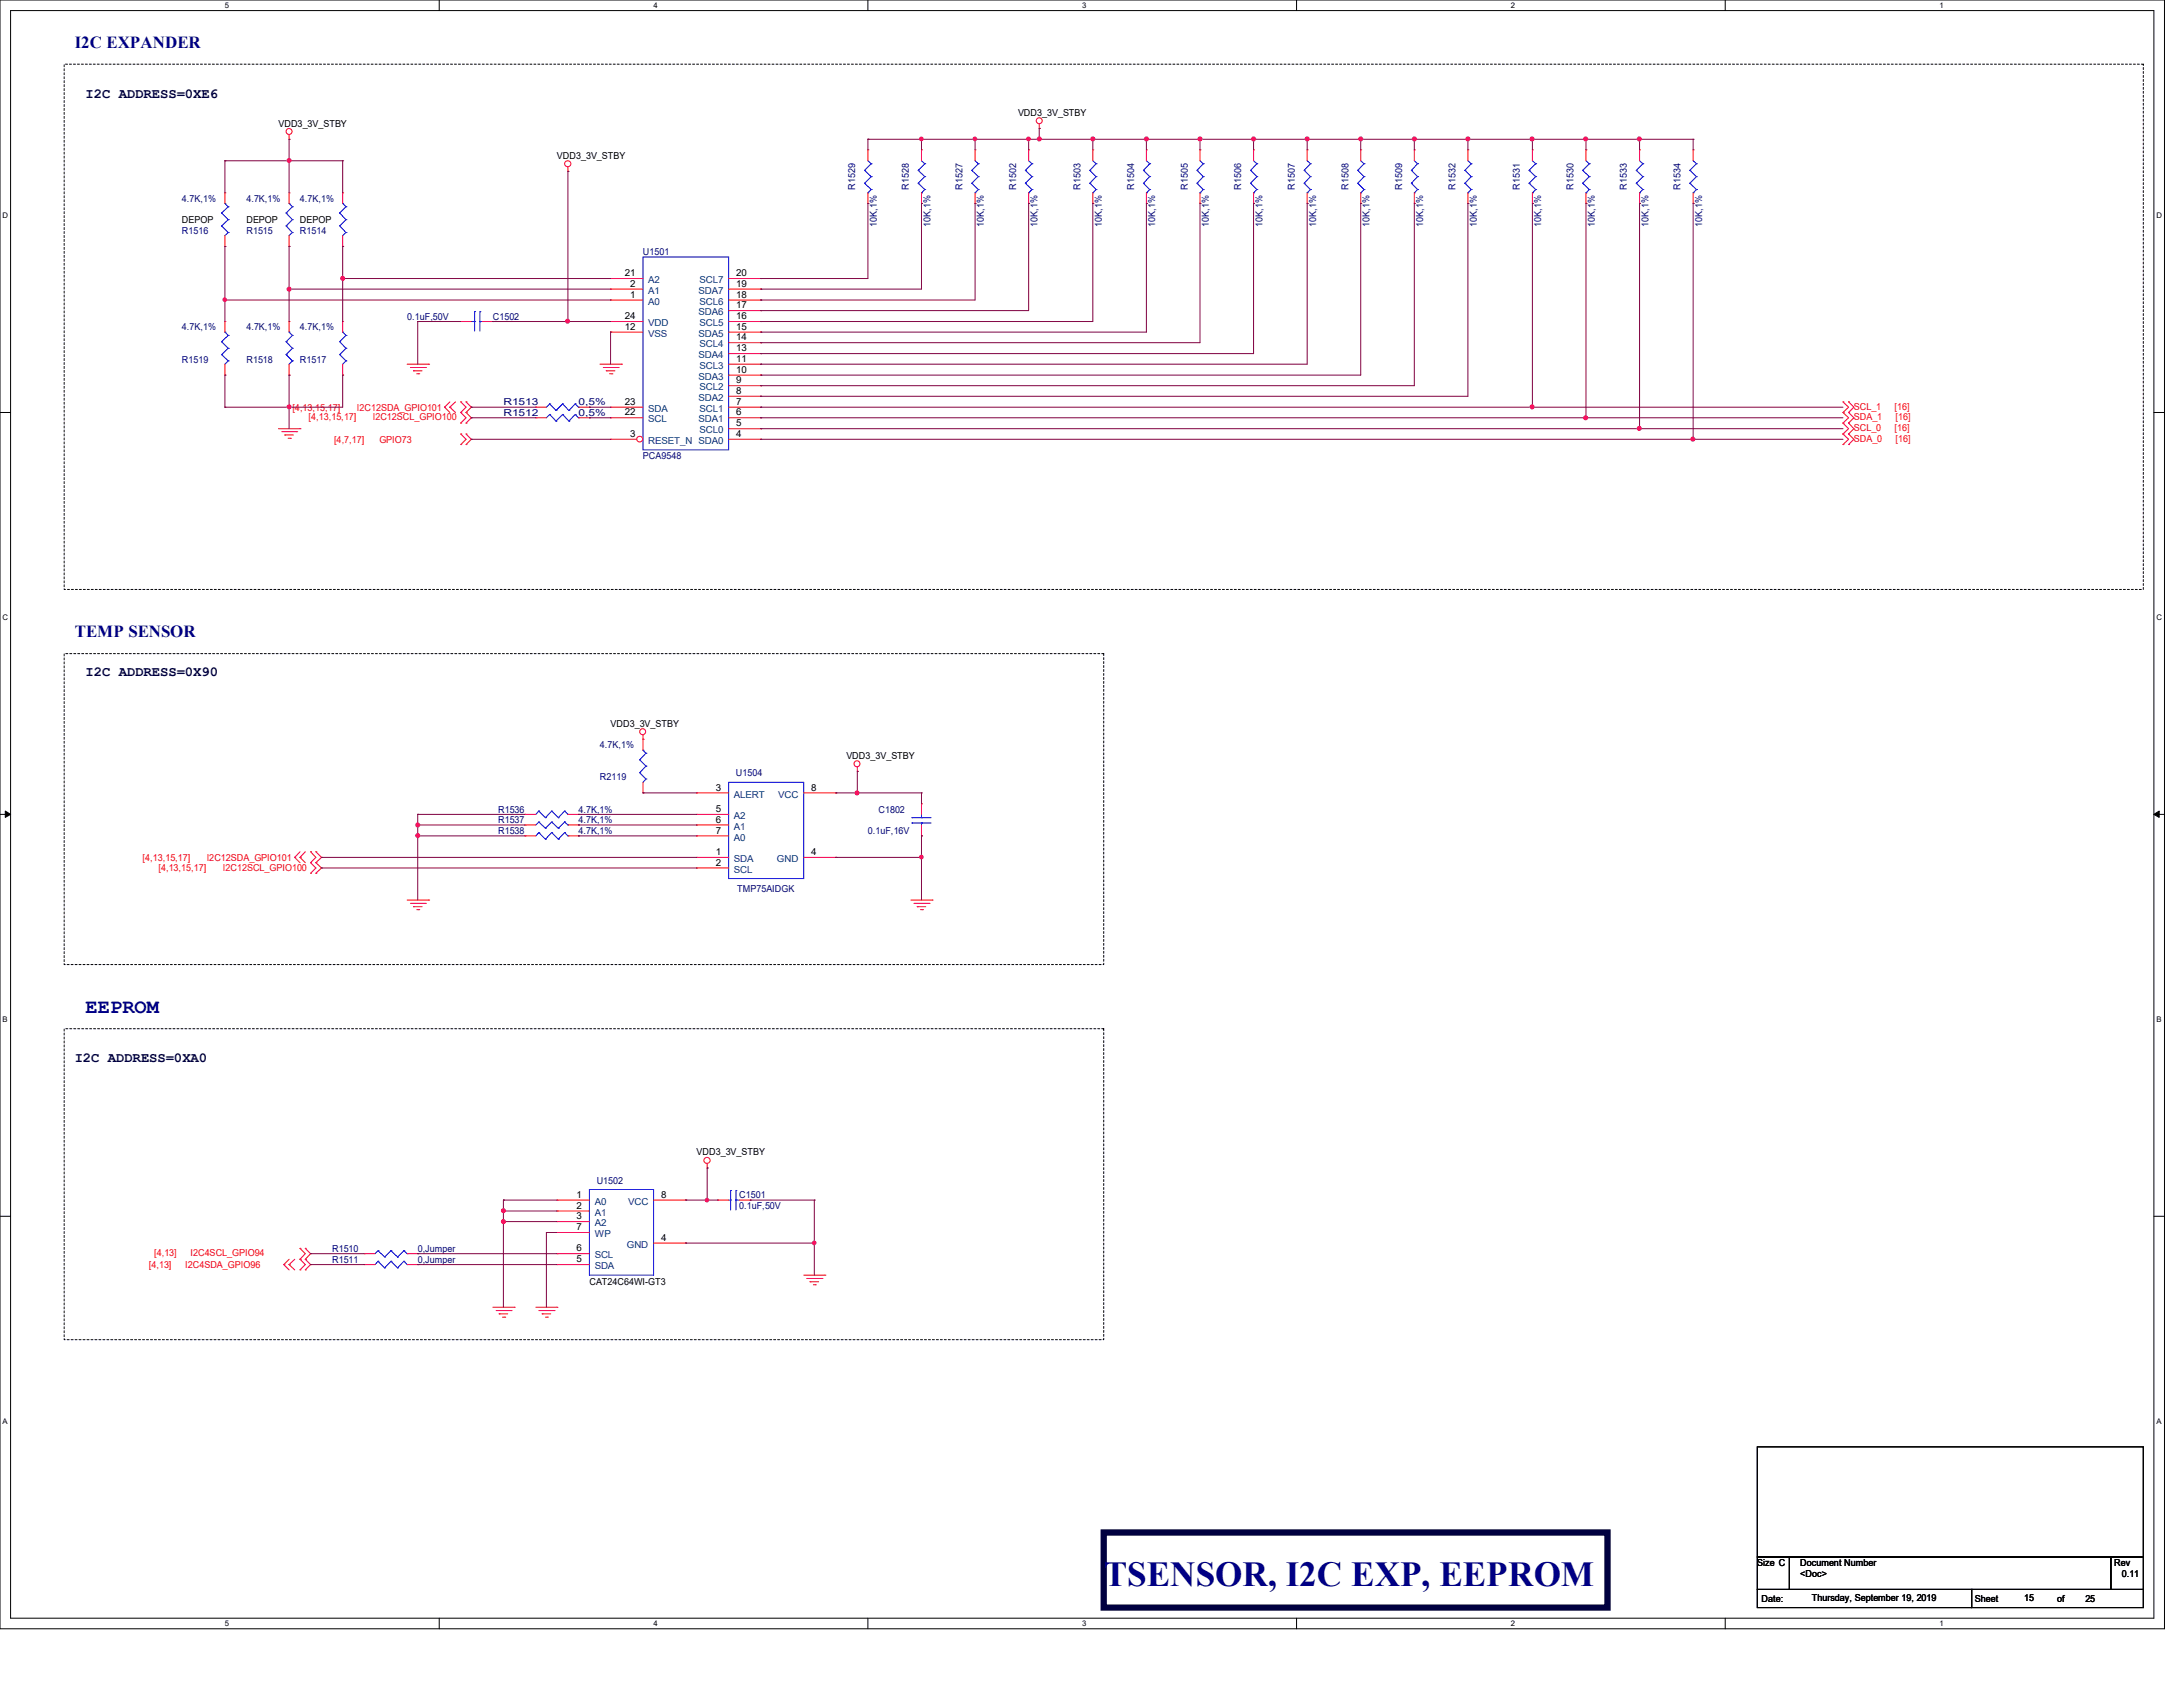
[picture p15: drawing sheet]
<svg xmlns="http://www.w3.org/2000/svg" width="279mm" height="216mm" viewBox="0 0 279 216" stroke-linecap="round" stroke-linejoin="round" font-family="sans-serif">
<defs><g id="words">
<text font-size="4.5" fill="#000080" x="141.3" y="203">TSENSOR, I2C EXP, EEPROM</text>
<text font-size="2.6" fill="#000080" x="11" y="129.7">EEPROM</text>
<g font-size="2.2" fill="#000080">
<text x="9.6" y="6.1">I2C EXPANDER</text>
<text x="9.6" y="81.5">TEMP SENSOR</text>
</g>
<g font-size="1.8" fill="#000040">
<text x="11" y="12.5">I2C ADDRESS=0XE6</text>
<text x="11" y="86.5">I2C ADDRESS=0X90</text>
<text x="9.6" y="135.9">I2C ADDRESS=0XA0</text>
</g>
<g font-size="1.2">
<text x="35.6" y="16.2">VDD3_3V_STBY</text>
<text x="130.3" y="14.9">VDD3_3V_STBY</text>
<text x="71.3" y="20.3">VDD3_3V_STBY</text>
<text x="23.3" y="28.6">DEPOP</text>
<text x="31.5" y="28.6">DEPOP</text>
<text x="38.4" y="28.6">DEPOP</text>
<text x="80" y="35.3">21</text>
<text x="94.2" y="35.3">20</text>
<text x="80" y="40.9">24</text>
<text x="80.6" y="38.1">1</text>
<text x="80.6" y="36.7">2</text>
<text x="94.2" y="39.5">17</text>
<text x="94.2" y="36.7">19</text>
<text x="94.2" y="40.9">16</text>
<text x="94.2" y="38.1">18</text>
<text x="80" y="42.2">12</text>
<text x="94.2" y="47.7">10</text>
<text x="94.2" y="45">13</text>
<text x="94.2" y="42.2">15</text>
<text x="94.2" y="46.3">11</text>
<text x="94.2" y="43.6">14</text>
<text x="80" y="53.2">22</text>
<text x="80" y="51.8">23</text>
<text x="94.2" y="53.2">6</text>
<text x="94.2" y="50.4">8</text>
<text x="94.2" y="51.8">7</text>
<text x="94.2" y="49.1">9</text>
<text x="80.6" y="55.9">3</text>
<text x="94.2" y="55.9">4</text>
<text x="94.2" y="54.6">5</text>
<text x="78.1" y="93">VDD3_3V_STBY</text>
<text x="91.6" y="101.2">3</text>
<text x="103.8" y="101.2">8</text>
<text x="108.3" y="97.2">VDD3_3V_STBY</text>
<text x="91.6" y="103.9">5</text>
<text x="91.6" y="105.3">6</text>
<text x="91.6" y="106.7">7</text>
<text x="91.6" y="109.4">1</text>
<text x="91.6" y="110.8">2</text>
<text x="103.8" y="109.4">4</text>
<text x="89.2" y="147.9">VDD3_3V_STBY</text>
<text x="73.8" y="153.3">1</text>
<text x="73.8" y="154.7">2</text>
<text x="84.6" y="153.3">8</text>
<text x="73.8" y="156">3</text>
<text x="73.8" y="157.4">7</text>
<text x="73.8" y="161.5">5</text>
<text x="73.8" y="160.1">6</text>
<text x="84.6" y="158.8">4</text>
<text x="75.4" y="164.5">CAT24C64WI-GT3</text>
<text x="224.9" y="200.4">Size C</text>
<text x="230.4" y="200.4">Document Number</text>
<text x="230.4" y="201.8">&lt;Doc&gt;</text>
<text x="270.6" y="200.4">Rev</text>
<text x="271.6" y="201.8">0.11</text>
<text x="225.5" y="205.1">Date:</text>
<text x="231.9" y="204.9">Thursday, September 19, 2019</text>
<text x="252.8" y="205.1">Sheet</text>
<text x="259.1" y="204.9">15</text>
<text x="263.3" y="205.1">of</text>
<text x="266.9" y="205.1">25</text>
</g>
<g font-size="1.2" fill="#000080">
<text x="23.3" y="29.9">R1516</text>
<text x="23.3" y="25.8">4.7K,1%</text>
<text x="31.5" y="29.9">R1515</text>
<text x="31.5" y="25.8">4.7K,1%</text>
<text x="38.4" y="29.9">R1514</text>
<text x="38.4" y="25.8">4.7K,1%</text>
<text x="109.5" y="24.3" transform="rotate(-90 109.5 24.3)">R1529</text>
<text x="112.2" y="29" transform="rotate(-90 112.2 29)">10K,1%</text>
<text x="116.3" y="24.3" transform="rotate(-90 116.3 24.3)">R1528</text>
<text x="119.1" y="29" transform="rotate(-90 119.1 29)">10K,1%</text>
<text x="123.2" y="24.3" transform="rotate(-90 123.2 24.3)">R1527</text>
<text x="125.9" y="29" transform="rotate(-90 125.9 29)">10K,1%</text>
<text x="130" y="24.3" transform="rotate(-90 130 24.3)">R1502</text>
<text x="132.8" y="29" transform="rotate(-90 132.8 29)">10K,1%</text>
<text x="138.3" y="24.3" transform="rotate(-90 138.3 24.3)">R1503</text>
<text x="141" y="29" transform="rotate(-90 141 29)">10K,1%</text>
<text x="145.2" y="24.3" transform="rotate(-90 145.2 24.3)">R1504</text>
<text x="147.9" y="29" transform="rotate(-90 147.9 29)">10K,1%</text>
<text x="152" y="24.3" transform="rotate(-90 152 24.3)">R1505</text>
<text x="154.7" y="29" transform="rotate(-90 154.7 29)">10K,1%</text>
<text x="158.9" y="24.3" transform="rotate(-90 158.9 24.3)">R1506</text>
<text x="161.6" y="29" transform="rotate(-90 161.6 29)">10K,1%</text>
<text x="165.7" y="24.3" transform="rotate(-90 165.7 24.3)">R1507</text>
<text x="168.4" y="29" transform="rotate(-90 168.4 29)">10K,1%</text>
<text x="172.6" y="24.3" transform="rotate(-90 172.6 24.3)">R1508</text>
<text x="175.3" y="29" transform="rotate(-90 175.3 29)">10K,1%</text>
<text x="179.4" y="24.3" transform="rotate(-90 179.4 24.3)">R1509</text>
<text x="182.2" y="29" transform="rotate(-90 182.2 29)">10K,1%</text>
<text x="186.3" y="24.3" transform="rotate(-90 186.3 24.3)">R1532</text>
<text x="189" y="29" transform="rotate(-90 189 29)">10K,1%</text>
<text x="194.5" y="24.3" transform="rotate(-90 194.5 24.3)">R1531</text>
<text x="197.3" y="29" transform="rotate(-90 197.3 29)">10K,1%</text>
<text x="201.4" y="24.3" transform="rotate(-90 201.4 24.3)">R1530</text>
<text x="204.1" y="29" transform="rotate(-90 204.1 29)">10K,1%</text>
<text x="208.2" y="24.3" transform="rotate(-90 208.2 24.3)">R1533</text>
<text x="211" y="29" transform="rotate(-90 211 29)">10K,1%</text>
<text x="215.1" y="24.3" transform="rotate(-90 215.1 24.3)">R1534</text>
<text x="217.8" y="29" transform="rotate(-90 217.8 29)">10K,1%</text>
<text x="82.3" y="32.7">U1501</text>
<text x="52.1" y="40.9">0.1uF,50V</text>
<text x="63.1" y="40.9">C1502</text>
<text x="23.3" y="46.4">R1519</text>
<text x="23.3" y="42.3">4.7K,1%</text>
<text x="31.5" y="46.4">R1518</text>
<text x="31.5" y="42.3">4.7K,1%</text>
<text x="38.4" y="46.4">R1517</text>
<text x="38.4" y="42.3">4.7K,1%</text>
<text x="64.4" y="53.3">R1512</text>
<text x="64.4" y="51.9">R1513</text>
<text x="74" y="53.3">0,5%</text>
<text x="74" y="51.9">0,5%</text>
<text x="82.3" y="58.7">PCA9548</text>
<text x="76.8" y="95.8">4.7K,1%</text>
<text x="76.8" y="99.9">R2119</text>
<text x="94.2" y="99.3">U1504</text>
<text x="63.8" y="104">R1536</text>
<text x="63.8" y="105.4">R1537</text>
<text x="63.8" y="106.7">R1538</text>
<text x="74" y="104">4.7K,1%</text>
<text x="74" y="105.4">4.7K,1%</text>
<text x="74" y="106.7">4.7K,1%</text>
<text x="111.1" y="106.7">0.1uF,16V</text>
<text x="112.4" y="104">C1802</text>
<text x="94.4" y="114.1">TMP75AIDGK</text>
<text x="76.4" y="151.5">U1502</text>
<text x="94.6" y="153.4">C1501</text>
<text x="94.6" y="154.7">0.1uF,50V</text>
<text x="42.5" y="160.2">R1510</text>
<text x="42.5" y="161.6">R1511</text>
<text x="53.5" y="160.2">0,Jumper</text>
<text x="53.5" y="161.6">0,Jumper</text>
</g>
<g font-size="1.2" fill="#004080">
<text x="83" y="39">A0</text>
<text x="83" y="37.6">A1</text>
<text x="83" y="36.2">A2</text>
<text x="83" y="41.7">VDD</text>
<text x="89.4" y="40.3">SDA6</text>
<text x="89.4" y="37.6">SDA7</text>
<text x="89.5" y="41.7">SCL5</text>
<text x="89.5" y="39">SCL6</text>
<text x="89.5" y="36.2">SCL7</text>
<text x="83" y="43.1">VSS</text>
<text x="89.4" y="45.8">SDA4</text>
<text x="89.4" y="43.1">SDA5</text>
<text x="89.5" y="47.2">SCL3</text>
<text x="89.5" y="44.4">SCL4</text>
<text x="83" y="52.7">SDA</text>
<text x="89.4" y="51.3">SDA2</text>
<text x="89.4" y="48.6">SDA3</text>
<text x="89.5" y="52.7">SCL1</text>
<text x="89.5" y="50">SCL2</text>
<text x="83" y="54.1">SCL</text>
<text x="83" y="56.8">RESET_N SDA0</text>
<text x="89.4" y="54.1">SDA1</text>
<text x="89.5" y="55.5">SCL0</text>
<text x="93.9" y="102.1">ALERT</text>
<text x="93.9" y="104.8">A2</text>
<text x="93.9" y="106.2">A1</text>
<text x="93.9" y="107.6">A0</text>
<text x="99.6" y="102.1">VCC</text>
<text x="93.9" y="110.3">SDA</text>
<text x="93.9" y="111.7">SCL</text>
<text x="99.4" y="110.3">GND</text>
<text x="76.1" y="154.2">A0</text>
<text x="76.1" y="155.6">A1</text>
<text x="80.4" y="154.2">VCC</text>
<text x="76.1" y="156.9">A2</text>
<text x="76.1" y="158.3">WP</text>
<text x="76.1" y="161">SCL</text>
<text x="80.2" y="159.7">GND</text>
<text x="76.1" y="162.4">SDA</text>
</g>
<g font-size="1.2" fill="#f00">
<text x="37.4" y="52.6">[4,13,15,17]</text>
<text x="39.5" y="53.8">[4,13,15,17]</text>
<text x="45.7" y="52.6">I2C12SDA_GPIO101</text>
<text x="47.7" y="53.8">I2C12SCL_GPIO100</text>
<text x="237.3" y="52.4">SCL_1</text>
<text x="237.3" y="53.8">SDA_1</text>
<text x="242.5" y="52.4">[16]</text>
<text x="242.6" y="53.8">[16]</text>
<text x="42.8" y="56.7">[4,7,17]</text>
<text x="48.6" y="56.7">GPIO73</text>
<text x="237.3" y="55.2">SCL_0</text>
<text x="237.3" y="56.6">SDA_0</text>
<text x="242.5" y="55.2">[16]</text>
<text x="242.6" y="56.6">[16]</text>
<text x="18.2" y="110.2">[4,13,15,17]</text>
<text x="20.3" y="111.4">[4,13,15,17]</text>
<text x="26.5" y="110.2">I2C12SDA_GPIO101</text>
<text x="28.5" y="111.4">I2C12SCL_GPIO100</text>
<text x="19.7" y="160.8">[4,13]</text>
<text x="24.4" y="160.8">I2C4SCL_GPIO94</text>
<text x="19" y="162.3">[4,13]</text>
<text x="23.7" y="162.3">I2C4SDA_GPIO96</text>
</g>
<g font-size="1">
<text x="28.8" y="1">5</text>
<text x="83.7" y="1">4</text>
<text x="138.5" y="1">3</text>
<text x="193.4" y="1">2</text>
<text x="248.2" y="1">1</text>
<text x=".3" y="27.9">D</text>
<text x="276" y="27.9">D</text>
<text x=".3" y="79.4">C</text>
<text x="276" y="79.4">C</text>
<text x=".3" y="130.8">B</text>
<text x="276" y="130.8">B</text>
<text x=".3" y="182.2">A</text>
<text x="276" y="182.2">A</text>
<text x="28.8" y="208.1">5</text>
<text x="83.7" y="208.1">4</text>
<text x="138.5" y="208.1">3</text>
<text x="193.4" y="208.1">2</text>
<text x="248.2" y="208.1">1</text>
</g>
</g></defs>
<path d="M0 0h277v208.4h-277zM1.4 1.4h274.3v205.7h-274.3z" fill="none" stroke="#000" stroke-width=".13"/>
<g fill="#fff">
<path d="M28.8 .1h.5v1.1h-.5z"/>
<path d="M28.8 207.2h.5v1.1h-.5z"/>
</g>
<path d="M56.2 0v1.4M56.2 207.1v1.3" fill="none" stroke="#000" stroke-width=".13"/>
<g fill="#fff">
<path d="M83.7 .1h.5v1.1h-.5z"/>
<path d="M83.7 207.2h.5v1.1h-.5z"/>
</g>
<path d="M111.1 0v1.4M111.1 207.1v1.3" fill="none" stroke="#000" stroke-width=".13"/>
<g fill="#fff">
<path d="M138.5 .1h.6v1.1h-.6z"/>
<path d="M138.5 207.2h.6v1.1h-.6z"/>
</g>
<path d="M165.9 0v1.4M165.9 207.1v1.3" fill="none" stroke="#000" stroke-width=".13"/>
<g fill="#fff">
<path d="M193.4 .1h.5v1.1h-.5z"/>
<path d="M193.4 207.2h.5v1.1h-.5z"/>
</g>
<path d="M220.8 0v1.4M220.8 207.1v1.3" fill="none" stroke="#000" stroke-width=".13"/>
<g fill="#fff">
<path d="M248.2 .1h.6v1.1h-.6z"/>
<path d="M248.2 207.2h.6v1.1h-.6z"/>
<path d="M.3 27.1h.8v1.1h-.8z"/>
<path d="M276 27.1h.7v1.1h-.7z"/>
<path d="M.3 78.5h.8v1.1h-.8z"/>
<path d="M276 78.5h.7v1.1h-.7z"/>
</g>
<path d="M0 52.8h1.4M275.7 52.8h1.3" fill="none" stroke="#000" stroke-width=".13"/>
<g fill="#fff">
<path d="M.3 129.9h.7v1.1h-.7z"/>
<path d="M276 129.9h.6v1.1h-.6z"/>
</g>
<path d="M0 104.2h1.4M275.7 104.2h1.3" fill="none" stroke="#000" stroke-width=".13"/>
<path d="M.7 103.8l.7 .4-.7 .4zM275.7 104.2l.7-.4v.8z" fill="#000" stroke="#000" stroke-width=".13"/>
<g fill="#fff">
<path d="M.3 181.4h.7v1.1h-.7z"/>
<path d="M276 181.4h.6v1.1h-.6z"/>
</g>
<path d="M0 155.7h1.4M275.7 155.7h1.3M224.9 185.2h49.4v14.1h-49.4zM224.9 199.3h4.1v4.1h-4.1zM229 199.3h41.2v4.1h-41.2zM270.2 199.3h4.1v4.1h-4.1zM224.9 203.4h27.4v2.3h-27.4zM252.3 203.4h22v2.3h-22z" fill="none" stroke="#000" stroke-width=".13"/>
<path d="M8.2 8.2h266.1v67.2h-266.1zM8.2 83.7h133.1v39.7h-133.1zM8.2 131.7h133.1v39.7h-133.1z" fill="none" stroke="#000" stroke-width=".13" stroke-dasharray=".3 .3"/>
<path d="M141.3 196.1h64.4v9.6h-64.4z" fill="none" stroke="#000040" stroke-width=".8"/>
<g fill="none" stroke="#f00" stroke-width=".13">
<path d="M37 17.8h.1M37 17.3v.5M133 16.4h.1M133 15.9v.5M139.9 19.2h.1M139.9 19.2v1.4M146.7 19.2h.1M146.7 19.2v1.4M153.6 19.2h.1M153.6 19.2v1.4M160.4 19.2h.1M160.4 19.2v1.4"/>
<path d="M167.3 19.2h.1M167.3 19.2v1.4M174.2 19.2h.1M174.2 19.2v1.4M181 19.2h.1M181 19.2v1.4M187.9 19.2h.1M187.9 19.2v1.4M196.1 19.2h.1M196.1 19.2v1.4M28.8 31.5h.1M28.8 24.7h.1"/>
<path d="M28.8 24.7v1.3M28.8 30.1v1.4M37 31.5h.1M37 24.7h.1M37 24.7v1.3M37 30.1v1.4M72.7 21.9h.1M72.7 21.4v.5M78.1 38.4h.1M78.1 37h.1M78.1 35.6h.1M78.1 37h4.2"/>
<path d="M78.1 38.4h4.2M78.1 35.6h4.2M93.3 39.8h4.1M93.3 37h4.1M93.3 38.4h4.1M93.3 35.6h4.1M97.4 39.8h.1M97.4 37h.1M97.4 38.4h.1M97.4 35.6h.1M139.9 26h.1M139.9 24.7v1.3"/>
<path d="M146.7 26h.1M146.7 24.7v1.3M153.6 26h.1M153.6 24.7v1.3M160.4 26h.1M160.4 24.7v1.3M167.3 26h.1M167.3 24.7v1.3M174.2 26h.1M174.2 24.7v1.3M181 26h.1M181 24.7v1.3"/>
<path d="M187.9 26h.1M187.9 24.7v1.3M196.1 26h.1M196.1 24.7v1.3M35.6 54.9h2.8M36.1 55.2h1.9M36.4 55.7h.1M36.4 55.7h1.1M36.9 56.1h.3M37 48h.1M37 41.1h.1M37 41.1v1.4"/>
<path d="M37 46.6v1.4M37.2 56.1h.1M38 55.2h.1M38.4 54.9h.1M43.9 48h.1M43.9 41.1h.1M43.9 41.1v1.4M43.9 46.6v1.4M52.1 46.6h2.8M52.5 47h1.9M52.9 47.5h.1M52.9 47.5h1.1"/>
<path d="M53.3 47.8h.3M53.6 47.8h.1M54.4 47h.1M54.9 46.6h.1M56.9 52.1h.1M56.9 52.1l.7 .7M57.6 52.1h.1M57.6 52.1l.7 .7M57.6 51.4l-.7 .7M58.3 51.4l-.7 .7M59 56.9h.1M59 55.5h.1"/>
<path d="M59 52.8h.1M59 54.1h.1M59 51.4h.1M59 41.1h.1M59 55.5l.6 .7-.6 .7M59 52.8l.6 .7-.6 .6M59 51.4l.6 .7-.6 .7M59 41.1h1.3M59.6 55.5h.1M59.6 56.9h.1M59.6 54.1h.1M59.6 52.8h.1"/>
<path d="M59.6 51.4h.1M59.6 55.5l.7 .7-.7 .7M59.6 52.8l.7 .7-.7 .6M59.6 51.4l.7 .7-.7 .7M61.7 41.1h1.4M63.1 41.1h.1M68.6 53.5h.1M68.6 52.1h.1M68.6 53.5h1.3M68.6 52.1h1.3M74 53.5h1.4M74 52.1h1.4"/>
<path d="M75.4 53.5h.1M75.4 52.1h.1M76.8 46.6h2.7M77.2 47h1.9M77.6 47.5h.1M77.6 47.5h1.1M78 47.8h.3M78.1 53.5h.1M78.1 52.1h.1M78.1 53.5h4.2M78.1 52.1h4.2M78.3 47.8h.1"/>
<path d="M79.1 47h.1M79.5 46.6h.1M93.3 46.6h4.1M93.3 54.9h4.1M93.3 53.5h4.1M93.3 41.1h4.1M93.3 52.1h4.1M93.3 56.2h4.1M93.3 50.7h4.1M93.3 48h4.1M93.3 45.3h4.1M93.3 42.5h4.1"/>
<path d="M93.3 49.4h4.1M93.3 43.9h4.1M97.4 56.2h.1M97.4 53.5h.1M97.4 50.7h.1M97.4 48h.1M97.4 45.3h.1M97.4 42.5h.1M97.4 54.9h.1M97.4 52.1h.1M97.4 49.4h.1M97.4 46.6h.1"/>
<path d="M97.4 43.9h.1M97.4 41.1h.1M235.9 52.8h.1M235.9 51.4h.1M235.9 54.1h.1M235.9 55.5h.1M235.9 56.9h.1M235.9 51.4l.7 .7-.7 .7M235.9 52.8l.7 .7-.7 .6M235.9 54.1l.7 .8-.7 .6M235.9 55.5l.7 .7-.7 .7M236.6 52.8h.1"/>
<path d="M236.6 51.4h.1M236.6 54.1h.1M236.6 55.5h.1M236.6 56.9h.1M236.6 51.4l.7 .7-.7 .7M236.6 52.8l.7 .7-.7 .6M236.6 54.1l.7 .8-.7 .6M236.6 55.5l.7 .7-.7 .7M82.3 94.6h.1M82.3 94.1v1.9M109.7 98.7h.1M109.7 98.2v.5"/>
<path d="M37.7 109.7h.1M37.7 109.7l.7 .7M38.4 109.7h.1M38.4 109.7l.7 .7M38.4 109l-.7 .7M39.1 109l-.7 .7M39.8 110.4h.1M39.8 109h.1M39.8 111.8h.1M39.8 109l.6 .7-.6 .7M39.8 110.4l.6 .7-.6 .7M40.4 109h.1"/>
<path d="M40.4 110.4h.1M40.4 111.8h.1M40.4 109l.7 .7-.7 .7M40.4 110.4l.7 .7-.7 .7M52.1 115.2h2.8M52.5 115.6h1.9M52.9 116h.1M52.9 116h1.1M53.3 116.4h.3M53.6 116.4h.1M54.4 115.6h.1M54.9 115.2h.1"/>
<path d="M67.2 104.2h.1M67.2 105.6h.1M67.2 107h.1M67.2 104.2h1.4M67.2 105.6h1.4M67.2 107h1.4M72.7 104.2h1.3M72.7 105.6h1.3M72.7 107h1.3M74 104.2h.1M74 105.6h.1M74 107h.1"/>
<path d="M82.3 101.5h.1M82.3 100.1v1.4M116.6 115.2h2.7M117 115.6h1.9M117.4 116h.1M117.4 116h1.1M117.8 116.4h.3M117.9 107h.1M117.9 102.9h.1M117.9 102.9v1.3M117.9 105.6v1.4M118.1 116.4h.1"/>
<path d="M118.9 115.6h.1M119.3 115.2h.1M38.4 159.8h.1M38.4 159.8l.7 .6-.7 .8M39.1 159.8h.1M39.1 159.8l.7 .6-.7 .8M71.3 153.6h.1M71.3 155h.1M71.3 156.3h.1M71.3 157.7h.1M71.3 153.6h4.1M71.3 155h4.1"/>
<path d="M71.3 156.3h4.1M71.3 157.7h4.1M83.7 153.6h4.1M83.7 159.1h4.1M87.8 153.6h.1M87.8 159.1h.1M90.5 149.5h.1M90.5 148.9v.6M91.9 153.6h.1M91.9 153.6h1.4M94.6 153.6h1.4M96 153.6h.1"/>
<path d="M36.3 161.8h.1M36.3 161.8l.7 .7M37 161.8h.1M37 161.8l.7 .7M37 161.2l-.7 .6M37.7 161.2l-.7 .6M38.4 162.5h.1M38.4 161.2h.1M38.4 161.2l.7 .6-.7 .7M39.1 161.2h.1M39.1 162.5h.1M39.1 161.2l.7 .6-.7 .7"/>
<path d="M46.6 160.4h.1M46.6 161.8h.1M46.6 161.8h1.4M46.6 160.4h1.4M52.1 161.8h1.4M52.1 160.4h1.4M53.5 160.4h.1M53.5 161.8h.1M63.1 167.3h2.7M63.5 167.7h1.9M63.9 168.1h.1M63.9 168.1h1.1"/>
<path d="M64.3 168.6h.3M64.6 168.6h.1M65.4 167.7h.1M65.8 167.3h.1M68.6 167.3h2.7M69 167.7h1.9M69.4 168.1h.1M69.4 168.1h1.1M69.8 168.6h.3M70.1 168.6h.1M70.9 167.7h.1M71.3 167.3h.1"/>
<path d="M71.3 161.8h.1M71.3 160.4h.1M71.3 161.8h4.1M71.3 160.4h4.1M102.9 163.2h2.7M103.3 163.6h1.9M103.7 164h.1M103.7 164h1.1M104.1 164.4h.3M104.4 164.4h.1M105.2 163.6h.1M105.6 163.2h.1"/>
<circle cx="37" cy="16.8" r=".38"/>
<circle cx="133" cy="15.5" r=".38"/>
<circle cx="72.7" cy="21" r=".39"/>
<circle cx="82.3" cy="93.6" r=".38"/>
<circle cx="109.7" cy="97.7" r=".38"/>
<circle cx="90.5" cy="148.5" r=".39"/>
</g>
<g fill="none" stroke="#00f" stroke-width=".13">
<path d="M28.4 28.9h.1M28.4 27.3h.1M28.4 28.9l.8 .9M28.4 27.3l.8 .8M28.8 26h.1M28.8 26l.4 .5M29.2 29.8h.1M29.2 28.1h.1M29.2 26.5h.1M29.2 29.8l-.4 .3M29.2 28.1l-.8 .8M29.2 26.5l-.8 .8"/>
<path d="M36.6 28.9h.1M36.6 27.3h.1M36.6 28.9l.8 .9M36.6 27.3l.8 .8M37 26h.1M37 26l.4 .5M37.4 29.8h.1M37.4 28.1h.1M37.4 26.5h.1M37.4 29.8l-.4 .3M37.4 28.1l-.8 .8M37.4 26.5l-.8 .8"/>
<path d="M60.7 39.9h.1M60.7 39.9v2.5M61.4 39.9h.1M61.4 39.9v2.5M82.3 32.9h11v24.7h-11zM139.5 21.8h.1M139.5 23.5h.1M139.5 21.8l.8 .8M139.5 23.5l.8 .8M139.9 24.7h.1M139.9 20.6l.4 .4M140.3 21h.1"/>
<path d="M140.3 22.6h.1M140.3 24.3h.1M140.3 21l-.8 .8M140.3 22.6l-.8 .9M140.3 24.3l-.4 .4M146.3 21.8h.1M146.3 23.5h.1M146.3 21.8l.9 .8M146.3 23.5l.9 .8M146.7 24.7h.1M146.7 20.6l.5 .4M147.2 21h.1"/>
<path d="M147.2 22.6h.1M147.2 24.3h.1M147.2 21l-.9 .8M147.2 22.6l-.9 .9M147.2 24.3l-.5 .4M153.2 21.8h.1M153.2 23.5h.1M153.2 21.8l.8 .8M153.2 23.5l.8 .8M153.6 24.7h.1M153.6 20.6l.4 .4M154 21h.1"/>
<path d="M154 22.6h.1M154 24.3h.1M154 21l-.8 .8M154 22.6l-.8 .9M154 24.3l-.4 .4M160.1 21.8h.1M160.1 23.5h.1M160.1 21.8l.8 .8M160.1 23.5l.8 .8M160.4 24.7h.1M160.4 20.6l.5 .4M160.9 21h.1"/>
<path d="M160.9 22.6h.1M160.9 24.3h.1M160.9 21l-.8 .8M160.9 22.6l-.8 .9M160.9 24.3l-.5 .4M166.9 21.8h.1M166.9 23.5h.1M166.9 21.8l.8 .8M166.9 23.5l.8 .8M167.3 24.7h.1M167.3 20.6l.4 .4M167.7 21h.1"/>
<path d="M167.7 22.6h.1M167.7 24.3h.1M167.7 21l-.8 .8M167.7 22.6l-.8 .9M167.7 24.3l-.4 .4M173.8 21.8h.1M173.8 23.5h.1M173.8 21.8l.8 .8M173.8 23.5l.8 .8M174.2 24.7h.1M174.2 20.6l.4 .4M174.6 21h.1"/>
<path d="M174.6 22.6h.1M174.6 24.3h.1M174.6 21l-.8 .8M174.6 22.6l-.8 .9M174.6 24.3l-.4 .4M180.6 21.8h.1M180.6 23.5h.1M180.6 21.8l.8 .8M180.6 23.5l.8 .8M181 24.7h.1M181 20.6l.4 .4M181.4 21h.1"/>
<path d="M181.4 22.6h.1M181.4 24.3h.1M181.4 21l-.8 .8M181.4 22.6l-.8 .9M181.4 24.3l-.4 .4M187.5 21.8h.1M187.5 23.5h.1M187.5 21.8l.8 .8M187.5 23.5l.8 .8M187.9 24.7h.1M187.9 20.6l.4 .4M188.3 21h.1"/>
<path d="M188.3 22.6h.1M188.3 24.3h.1M188.3 21l-.8 .8M188.3 22.6l-.8 .9M188.3 24.3l-.4 .4M195.7 21.8h.1M195.7 23.5h.1M195.7 21.8l.9 .8M195.7 23.5l.9 .8M196.1 24.7h.1M196.1 20.6l.5 .4M196.6 21h.1"/>
<path d="M196.6 22.6h.1M196.6 24.3h.1M196.6 21l-.9 .8M196.6 22.6l-.9 .9M196.6 24.3l-.5 .4M36.6 45.4h.1M36.6 43.7h.1M36.6 45.4l.8 .8M36.6 43.7l.8 .9M37 42.5h.1M37 42.5l.4 .4M37.4 46.2h.1"/>
<path d="M37.4 44.6h.1M37.4 42.9h.1M37.4 46.2l-.4 .4M37.4 44.6l-.8 .8M37.4 42.9l-.8 .8M43.5 45.4h.1M43.5 43.7h.1M43.5 45.4l.8 .8M43.5 43.7l.8 .9M43.9 42.5h.1M43.9 42.5l.4 .4M44.3 46.2h.1"/>
<path d="M44.3 44.6h.1M44.3 42.9h.1M44.3 46.2l-.4 .4M44.3 44.6l-.8 .8M44.3 42.9l-.8 .8M60.3 41.1h.4M60.7 41.1h.1M61.4 41.1h.1M61.4 41.1h.3M70.4 53h.1M70.4 51.7h.1M70.4 53l-.5 .5"/>
<path d="M70.4 53l.8 .9M70.4 51.7l-.5 .4M70.4 51.7l.8 .8M71.2 53.9h.1M71.2 52.5h.1M72 53h.1M72 51.7h.1M72 53l-.8 .9M72 53l.8 .9M72 51.7l-.8 .8M72 51.7l.8 .8M72.8 53.9h.1"/>
<path d="M72.8 52.5h.1M73.6 53h.1M73.6 51.7h.1M73.6 53l-.8 .9M73.6 53l.4 .5M73.6 51.7l-.8 .8M73.6 51.7l.4 .4M74 53.5h.1M74 52.1h.1M81.9 98.9h.1M81.9 97.2h.1M81.9 98.9l.8 .8"/>
<path d="M81.9 97.2l.8 .8M82.3 96h.1M82.3 96l.4 .4M82.7 99.7h.1M82.7 98h.1M82.7 96.4h.1M82.7 99.7l-.4 .4M82.7 98l-.8 .9M82.7 96.4l-.8 .8M69 103.8h.1M69 105.2h.1M69 106.6h.1"/>
<path d="M69 103.8l-.4 .4M69 103.8l.8 .8M69 105.2l-.4 .4M69 105.2l.8 .8M69 106.6l-.4 .4M69 106.6l.8 .8M69.8 104.6h.1M69.8 106h.1M69.8 107.4h.1M70.6 103.8h.1M70.6 105.2h.1M70.6 106.6h.1"/>
<path d="M70.6 103.8l-.8 .8M70.6 103.8l.9 .8M70.6 105.2l-.8 .8M70.6 105.2l.9 .8M70.6 106.6l-.8 .8M70.6 106.6l.9 .8M71.5 104.6h.1M71.5 106h.1M71.5 107.4h.1M72.3 103.8h.1M72.3 105.2h.1M72.3 106.6h.1"/>
<path d="M72.3 103.8l-.8 .8M72.3 103.8l.4 .4M72.3 105.2l-.8 .8M72.3 105.2l.4 .4M72.3 106.6l-.8 .8M72.3 106.6l.4 .4M72.7 104.2h.1M72.7 105.6h.1M72.7 107h.1M116.7 104.6h.1M116.7 105.3h.1M116.7 104.6h2.5"/>
<path d="M116.7 105.3h2.5M117.9 105.3h.1M117.9 104.6h.1M117.9 104.2v.4M117.9 105.3v.3M75.4 152.2h8.3v11h-8.3zM93.3 153.6h.2M93.5 153.6h.1M93.5 152.4h.1M93.5 152.4v2.5M94.2 152.4h.1M94.2 153.6h.1"/>
<path d="M94.2 153.6h.4M94.2 152.4v2.5M48.4 160.1h.1M48.4 161.4h.1M48.4 160.1l-.4 .3M48.4 160.1l.8 .8M48.4 161.4l-.4 .4M48.4 161.4l.8 .9M49.2 160.9h.1M49.2 162.3h.1M50 160.1h.1M50 161.4h.1"/>
<path d="M50 160.1l-.8 .8M50 160.1l.9 .8M50 161.4l-.8 .9M50 161.4l.9 .9M50.9 160.9h.1M50.9 162.3h.1M51.7 160.1h.1M51.7 161.4h.1M51.7 160.1l-.8 .8M51.7 160.1l.4 .3M51.7 161.4l-.8 .9M51.7 161.4l.4 .4"/>
<path d="M52.1 160.4h.1M52.1 161.8h.1"/>
</g>
<circle cx="81.9" cy="56.2" r=".37" fill="#fff" stroke="#f00" stroke-width=".13"/>
<g fill="none" stroke="#f00" stroke-width=".13">
<path d="M111.1 19.2h.1M111.1 19.2v1.4M117.9 19.2h.1M117.9 19.2v1.4M124.8 19.2h.1M124.8 19.2v1.4M131.7 19.2h.1M131.7 19.2v1.4M203 19.2h.1M203 19.2v1.4M209.8 19.2h.1M209.8 19.2v1.4"/>
<path d="M216.7 19.2h.1M216.7 19.2v1.4M43.9 31.5h.1M43.9 24.7h.1M43.9 24.7v1.3M43.9 30.1v1.4M111.1 26h.1M111.1 24.7v1.3M117.9 26h.1M117.9 24.7v1.3M124.8 26h.1M124.8 24.7v1.3"/>
<path d="M131.7 26h.1M131.7 24.7v1.3M203 26h.1M203 24.7v1.3M209.8 26h.1M209.8 24.7v1.3M216.7 26h.1M216.7 24.7v1.3M28.8 48h.1M28.8 41.1h.1M28.8 41.1v1.4M28.8 46.6v1.4"/>
<path d="M78.1 56.2h.1M78.1 42.5h.1M78.1 41.1h.1M78.1 56.2h3.4M78.1 42.5h4.2M78.1 41.1h4.2M89.2 101.5h.1M89.2 104.2h.1M89.2 105.6h.1M89.2 107h.1M89.2 109.7h.1M89.2 111.1h.1"/>
<path d="M89.2 101.5h4.1M89.2 109.7h4.1M89.2 104.2h4.1M89.2 105.6h4.1M89.2 107h4.1M89.2 111.1h4.1M102.9 101.5h4.1M102.9 109.7h4.1M107 101.5h.1M107 109.7h.1"/>
</g>
<g fill="none" stroke="#00f" stroke-width=".13">
<path d="M43.5 28.9h.1M43.5 27.3h.1M43.5 28.9l.8 .9M43.5 27.3l.8 .8M43.9 26h.1M43.9 26l.4 .5M44.3 29.8h.1M44.3 28.1h.1M44.3 26.5h.1M44.3 29.8l-.4 .3M44.3 28.1l-.8 .8M44.3 26.5l-.8 .8"/>
<path d="M110.7 21.8h.1M110.7 23.5h.1M110.7 21.8l.8 .8M110.7 23.5l.8 .8M111.1 24.7h.1M111.1 20.6l.4 .4M111.5 21h.1M111.5 22.6h.1M111.5 24.3h.1M111.5 21l-.8 .8M111.5 22.6l-.8 .9M111.5 24.3l-.4 .4"/>
<path d="M117.5 21.8h.1M117.5 23.5h.1M117.5 21.8l.9 .8M117.5 23.5l.9 .8M117.9 24.7h.1M117.9 20.6l.5 .4M118.4 21h.1M118.4 22.6h.1M118.4 24.3h.1M118.4 21l-.9 .8M118.4 22.6l-.9 .9M118.4 24.3l-.5 .4"/>
<path d="M124.4 21.8h.1M124.4 23.5h.1M124.4 21.8l.8 .8M124.4 23.5l.8 .8M124.8 24.7h.1M124.8 20.6l.4 .4M125.2 21h.1M125.2 22.6h.1M125.2 24.3h.1M125.2 21l-.8 .8M125.2 22.6l-.8 .9M125.2 24.3l-.4 .4"/>
<path d="M131.2 21.8h.1M131.2 23.5h.1M131.2 21.8l.9 .8M131.2 23.5l.9 .8M131.7 24.7h.1M131.7 20.6l.4 .4M132.1 21h.1M132.1 22.6h.1M132.1 24.3h.1M132.1 21l-.9 .8M132.1 22.6l-.9 .9M132.1 24.3l-.4 .4"/>
<path d="M202.6 21.8h.1M202.6 23.5h.1M202.6 21.8l.8 .8M202.6 23.5l.8 .8M203 24.7h.1M203 20.6l.4 .4M203.4 21h.1M203.4 22.6h.1M203.4 24.3h.1M203.4 21l-.8 .8M203.4 22.6l-.8 .9M203.4 24.3l-.4 .4"/>
<path d="M209.4 21.8h.1M209.4 23.5h.1M209.4 21.8l.9 .8M209.4 23.5l.9 .8M209.8 24.7h.1M209.8 20.6l.5 .4M210.3 21h.1M210.3 22.6h.1M210.3 24.3h.1M210.3 21l-.9 .8M210.3 22.6l-.9 .9M210.3 24.3l-.5 .4"/>
<path d="M216.3 21.8h.1M216.3 23.5h.1M216.3 21.8l.8 .8M216.3 23.5l.8 .8M216.7 24.7h.1M216.7 20.6l.4 .4M217.1 21h.1M217.1 22.6h.1M217.1 24.3h.1M217.1 21l-.8 .8M217.1 22.6l-.8 .9M217.1 24.3l-.4 .4"/>
<path d="M28.4 45.4h.1M28.4 43.7h.1M28.4 45.4l.8 .8M28.4 43.7l.8 .9M28.8 42.5h.1M28.8 42.5l.4 .4M29.2 46.2h.1M29.2 44.6h.1M29.2 42.9h.1M29.2 46.2l-.4 .4M29.2 44.6l-.8 .8M29.2 42.9l-.8 .8"/>
<path d="M93.3 100.1h9.6v12.3h-9.6z"/>
</g>
<g fill="none" stroke="#800040" stroke-width=".13">
<path d="M37 17.8h.1M37 17.8v6.9M111.1 17.8h.1M111.1 17.8v1.4M111.1 17.8h105.6M117.9 17.8h.1M117.9 17.8v1.4M124.8 17.8h.1M124.8 17.8v1.4M131.7 17.8h.1M131.7 17.8v1.4M133 16.4h.1"/>
<path d="M133 17.8h.1M133 16.4v1.4M139.9 17.8h.1M139.9 17.8v1.4M146.7 17.8h.1M146.7 17.8v1.4M153.6 17.8h.1M153.6 17.8v1.4M160.4 17.8h.1M160.4 17.8v1.4M167.3 17.8h.1M167.3 17.8v1.4"/>
<path d="M174.2 17.8h.1M174.2 17.8v1.4M181 17.8h.1M181 17.8v1.4M187.9 17.8h.1M187.9 17.8v1.4M196.1 17.8h.1M196.1 17.8v1.4M203 17.8h.1M203 17.8v1.4M209.8 17.8h.1M209.8 17.8v1.4"/>
<path d="M216.7 17.8h.1M216.7 17.8v1.4M28.8 31.5h.1M28.8 38.4h.1M28.8 20.6h.1M28.8 20.6v4.1M28.8 31.5v9.6M28.8 38.4h49.3M28.8 20.6h15.1M37 31.5h.1M37 37h.1M37 20.6h.1"/>
<path d="M37 31.5v9.6M37 37h41.1M43.9 31.5h.1M43.9 35.6h.1M43.9 20.6h.1M43.9 20.6v4.1M43.9 31.5v9.6M43.9 35.6h34.2M72.7 21.9h.1M72.7 21.9v19.2M97.4 35.6h.1M97.4 37h.1"/>
<path d="M97.4 38.4h.1M97.4 39.8h.1M111.1 26h.1M111.1 26v9.6h-13.7M117.9 26h.1M117.9 26v11h-20.5M124.8 26h.1M124.8 26v12.4h-27.4M131.7 26h.1M131.7 26v13.8h-34.3M139.9 26h.1M139.9 26v15.1h-42.5"/>
<path d="M146.7 26h.1M146.7 26v16.5h-49.3M153.6 26h.1M153.6 26v17.9h-56.2M160.4 26h.1M160.4 26v19.3h-63M167.3 26h.1M167.3 26v20.6h-69.9M174.2 26h.1M174.2 26v22h-76.8M181 26h.1M181 26v23.4h-83.6"/>
<path d="M187.9 26h.1M187.9 26v24.7h-90.5M196.1 26h.1M196.1 26v26.1M203 26h.1M203 26v27.5M209.8 26h.1M209.8 26v28.9M216.7 26h.1M216.7 26v30.2M28.8 48h.1M28.8 52.1h.1"/>
<path d="M28.8 48v4.1M37 48h.1M37 52.1h.1M37 48v6.9M43.9 48h.1M43.9 48v4.1h-15.1M53.5 41.1h.1M53.5 41.1h5.5M53.5 41.1v5.5M60.3 56.2h.1M60.3 52.1h.1M60.3 53.5h.1"/>
<path d="M60.3 56.2h17.8M60.3 52.1h8.3M60.3 53.5h8.3M63.1 41.1h.1M63.1 41.1h15M72.7 41.1h.1M75.4 52.1h.1M75.4 53.5h.1M75.4 52.1h2.7M75.4 53.5h2.7M78.1 42.5h.1M78.1 42.5v4.1"/>
<path d="M97.4 46.6h.1M97.4 48h.1M97.4 49.4h.1M97.4 50.7h.1M97.4 52.1h.1M97.4 53.5h.1M97.4 54.9h.1M97.4 56.2h.1M97.4 41.1h.1M97.4 42.5h.1M97.4 43.9h.1M97.4 45.3h.1"/>
<path d="M97.4 56.2h138.5M97.4 52.1h138.5M97.4 53.5h138.5M97.4 54.9h138.5M196.1 52.1h.1M203 53.5h.1M209.8 54.9h.1M216.7 56.2h.1M109.7 98.7h.1M109.7 98.7v2.8M41.1 109.7h.1M41.1 111.1h.1"/>
<path d="M41.1 109.7h48.1M41.1 111.1h48.1M53.5 107h.1M53.5 104.2h.1M53.5 105.6h.1M53.5 104.2v11M53.5 107h13.7M53.5 104.2h13.7M53.5 105.6h13.7M74 107h.1M74 104.2h.1M74 105.6h.1"/>
<path d="M74 107h15.2M74 104.2h15.2M74 105.6h15.2M82.3 101.5h.1M82.3 101.5h6.9M107 101.5h.1M107 109.7h.1M107 109.7h10.9M107 101.5h10.9M109.7 101.5h.1M117.9 107h.1M117.9 109.7h.1"/>
<path d="M117.9 101.5h.1M117.9 101.5v1.4M117.9 107v8.2M64.4 155h.1M64.4 156.3h.1M64.4 153.6h.1M64.4 155h6.9M64.4 156.3h6.9M64.4 153.6h6.9M64.4 153.6v13.7M69.9 157.7h.1M69.9 157.7h1.4"/>
<path d="M69.9 157.7v9.6M87.8 153.6h.1M87.8 159.1h.1M87.8 153.6h4.1M87.8 159.1h16.4M90.5 149.5h.1M90.5 153.6h.1M90.5 149.5v4.1M96 153.6h.1M96 153.6h8.2M104.2 153.6h.1M104.2 159.1h.1"/>
<path d="M104.2 153.6v9.6M39.8 160.4h.1M39.8 161.8h.1M39.8 160.4h6.8M39.8 161.8h6.8M53.5 160.4h.1M53.5 161.8h.1M53.5 160.4h17.8M53.5 161.8h17.8"/>
</g>
<g fill="#f0f" stroke="#f0f" stroke-width=".13">
<circle cx="196.1" cy="52.1" r=".25"/>
<circle cx="202.9" cy="53.5" r=".25"/>
<circle cx="209.8" cy="54.8" r=".25"/>
<circle cx="216.7" cy="56.2" r=".25"/>
<circle cx="72.6" cy="41.1" r=".25"/>
<circle cx="28.8" cy="38.4" r=".23"/>
<circle cx="37" cy="37" r=".25"/>
<circle cx="43.9" cy="35.6" r=".25"/>
<circle cx="37" cy="20.5" r=".25"/>
<circle cx="37" cy="52.1" r=".25"/>
<circle cx="64.4" cy="154.9" r=".25"/>
<circle cx="64.4" cy="156.3" r=".25"/>
<circle cx="90.5" cy="153.6" r=".23"/>
<circle cx="104.2" cy="159.1" r=".23"/>
<circle cx="53.5" cy="105.6" r=".25"/>
<circle cx="53.5" cy="106.9" r=".25"/>
<circle cx="117.9" cy="109.7" r=".23"/>
<circle cx="109.7" cy="101.5" r=".25"/>
<circle cx="124.8" cy="17.8" r=".23"/>
<circle cx="117.9" cy="17.8" r=".23"/>
<circle cx="131.6" cy="17.8" r=".23"/>
<circle cx="133" cy="17.8" r=".25"/>
<circle cx="139.9" cy="17.8" r=".25"/>
<circle cx="146.7" cy="17.8" r=".25"/>
<circle cx="160.4" cy="17.8" r=".25"/>
<circle cx="153.6" cy="17.8" r=".25"/>
<circle cx="167.3" cy="17.8" r=".25"/>
<circle cx="181" cy="17.8" r=".25"/>
<circle cx="174.2" cy="17.8" r=".25"/>
<circle cx="196.1" cy="17.8" r=".25"/>
<circle cx="187.9" cy="17.8" r=".25"/>
<circle cx="209.8" cy="17.8" r=".25"/>
<circle cx="202.9" cy="17.8" r=".25"/>
</g>
<use href="#words"/>
</svg>
